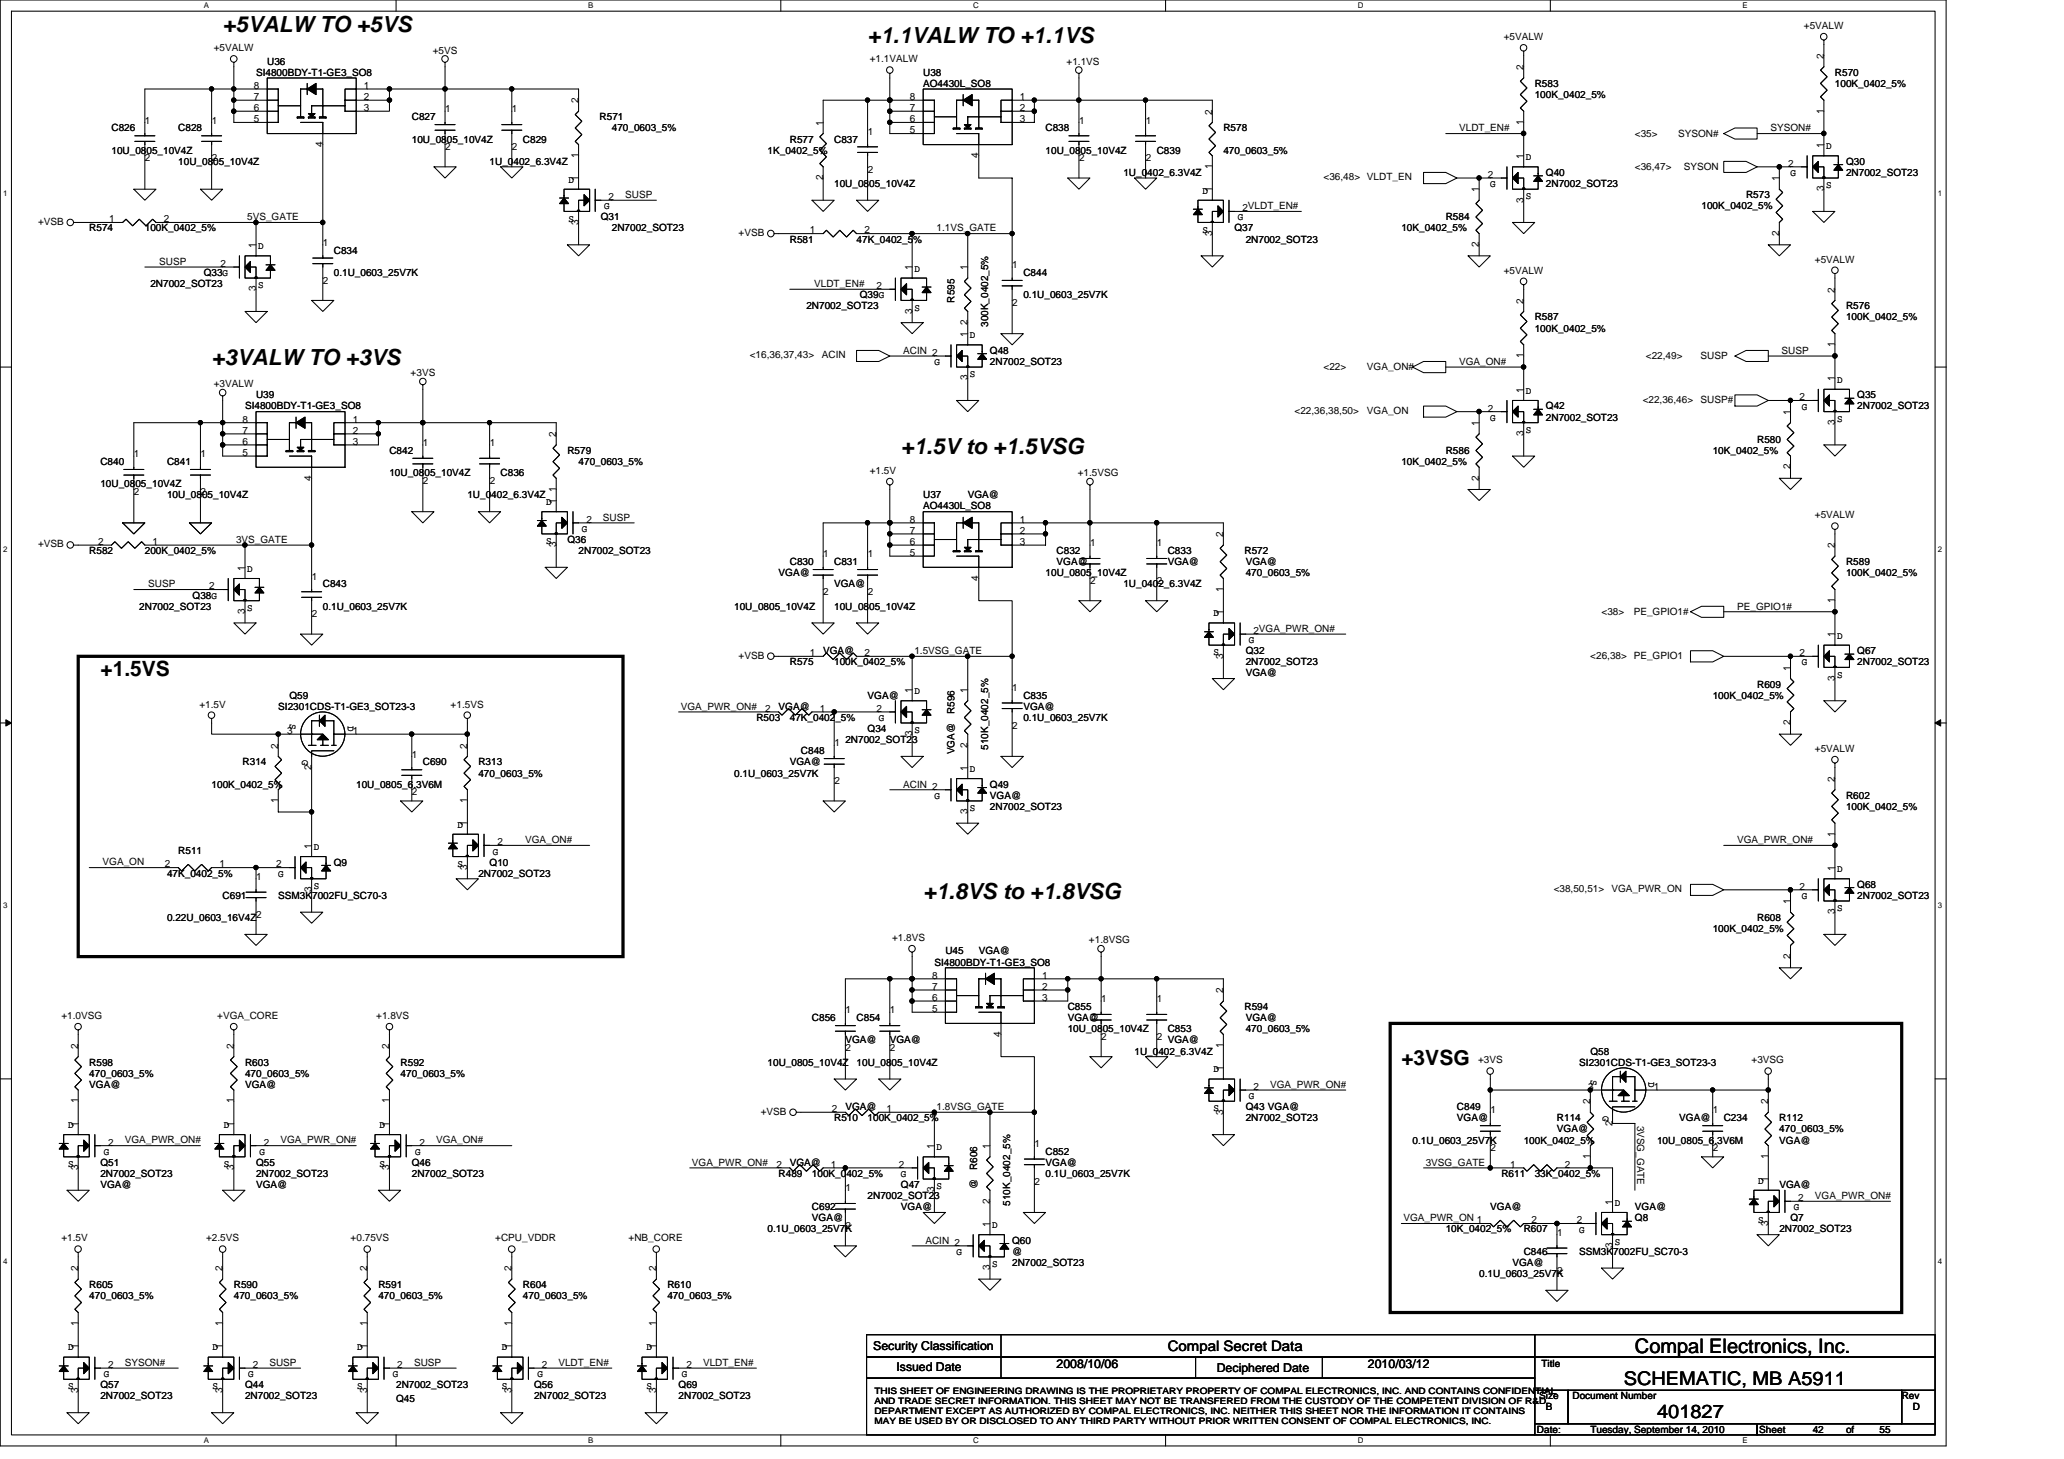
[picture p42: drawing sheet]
<svg xmlns="http://www.w3.org/2000/svg" width="297mm" height="210mm" viewBox="0 0 297 210" stroke-linecap="round" stroke-linejoin="round" font-family="sans-serif">
<defs><g id="words">
<g font-size="3.2">
<text x="32" y="4.6">+5VALW TO +5VS</text>
<text x="124.9" y="6.2">+1.1VALW TO +1.1VS</text>
<text x="30.5" y="52.6">+3VALW TO +3VS</text>
<text x="129.7" y="65.4">+1.5V to +1.5VSG</text>
<text x="132.9" y="129.4">+1.8VS to +1.8VSG</text>
</g>
<g font-size="3">
<text x="14.5" y="97.2">+1.5VS</text>
<text x="201.7" y="153.2">+3VSG</text>
</g>
<text font-size="2.9" x="235.3" y="194.6">Compal Electronics, Inc.</text>
<g font-size="2.7">
<text x="233.7" y="199.3">SCHEMATIC, MB A5911</text>
<text x="238.5" y="204.1">401827</text>
</g>
<text font-size="2.1" x="168.1" y="194.4">Compal Secret Data</text>
<g font-size="1.8">
<text x="125.7" y="194.2">Security Classification</text>
<text x="129" y="197.3">Issued Date</text>
<text x="152.1" y="196.8">2008/10/06</text>
<text x="175.1" y="197.4">Deciphered Date</text>
<text x="196.9" y="196.8">2010/03/12</text>
</g>
<g font-size="1.4">
<text x="216.4" y="5.8">+5VALW</text>
<text x="259.6" y="4.2">+5VALW</text>
<text x="30.8" y="7.4">+5VALW</text>
<text x="36.8" y="10.9">SI4800BDY-T1-GE3_SO8</text>
<text x="38.5" y="9.3">U36</text>
<text x="62.3" y="7.7">+5VS</text>
<text x="125.2" y="9">+1.1VALW</text>
<text x="132.9" y="10.9">U38</text>
<text x="153.5" y="9.3">+1.1VS</text>
<text x="219.3" y="10.1" transform="rotate(-90 219.3 10.1)">2</text>
<text x="262.5" y="8.5" transform="rotate(-90 262.5 8.5)">2</text>
<text x="264.1" y="10.9">R570</text>
<text x="20.9" y="17.8">1</text>
<text x="30.5" y="17.8">1</text>
<text x="36.5" y="16">6</text>
<text x="36.5" y="17.6">5</text>
<text x="36.5" y="14.4">7</text>
<text x="36.5" y="12.8">8</text>
<text x="52.4" y="16">3</text>
<text x="52.4" y="14.4">2</text>
<text x="52.4" y="12.8">1</text>
<text x="59.3" y="17.3">C827</text>
<text x="64.1" y="16.2">1</text>
<text x="73.7" y="16.2">1</text>
<text x="83.2" y="14.9" transform="rotate(-90 83.2 14.9)">2</text>
<text x="86.3" y="17.3">R571</text>
<text x="130.9" y="17.6">6</text>
<text x="130.9" y="16">7</text>
<text x="130.9" y="14.4">8</text>
<text x="132.9" y="12.5">AO4430L_SO8</text>
<text x="146.8" y="16">2</text>
<text x="146.8" y="14.4">1</text>
<text x="146.8" y="17.6">3</text>
<text x="155.3" y="17.8">1</text>
<text x="164.9" y="17.8">1</text>
<text x="174.5" y="16.5" transform="rotate(-90 174.5 16.5)">2</text>
<text x="219.3" y="17.9" transform="rotate(-90 219.3 17.9)">1</text>
<text x="220.9" y="12.5">R583</text>
<text x="220.9" y="14.1">100K_0402_5%</text>
<text x="262.5" y="16.3" transform="rotate(-90 262.5 16.3)">1</text>
<text x="264.1" y="12.5">100K_0402_5%</text>
<text x="16" y="18.9">C826</text>
<text x="16" y="22.1">10U_0805_10V4Z</text>
<text x="20.9" y="23.2">2</text>
<text x="25.7" y="18.9">C828</text>
<text x="25.7" y="23.7">10U_0805_10V4Z</text>
<text x="30.5" y="23.2">2</text>
<text x="46.4" y="21.1" transform="rotate(-90 46.4 21.1)">4</text>
<text x="59.3" y="20.5">10U_0805_10V4Z</text>
<text x="64.1" y="21.6">2</text>
<text x="70.5" y="23.7">1U_0402_6.3V4Z</text>
<text x="73.7" y="21.6">2</text>
<text x="75.3" y="20.5">C829</text>
<text x="83.2" y="22.7" transform="rotate(-90 83.2 22.7)">1</text>
<text x="88" y="18.9">470_0603_5%</text>
<text x="110.5" y="22.1">1K_0402_5%</text>
<text x="113.7" y="20.5">R577</text>
<text x="118.4" y="18.1" transform="rotate(-90 118.4 18.1)">1</text>
<text x="120.1" y="20.5">C837</text>
<text x="124.9" y="19.4">1</text>
<text x="130.9" y="19.2">5</text>
<text x="140.8" y="22.7" transform="rotate(-90 140.8 22.7)">4</text>
<text x="150.5" y="18.9">C838</text>
<text x="150.5" y="22.1">10U_0805_10V4Z</text>
<text x="155.3" y="23.2">2</text>
<text x="164.9" y="23.2">2</text>
<text x="166.5" y="22.1">C839</text>
<text x="176.1" y="18.9">R578</text>
<text x="176.1" y="22.1">470_0603_5%</text>
<text x="210" y="18.9">VLDT_EN#</text>
<text x="219.3" y="22.9" transform="rotate(-90 219.3 22.9)">1</text>
<text x="219.6" y="23.1">D</text>
<text x="235.3" y="19.7">&lt;35&gt;</text>
<text x="241.5" y="19.7">SYSON#</text>
<text x="254.8" y="18.9">SYSON#</text>
<text x="257.4" y="24">2</text>
<text x="262.5" y="21.3" transform="rotate(-90 262.5 21.3)">1</text>
<text x="262.8" y="21.5">D</text>
<text x="265.7" y="23.7">Q30</text>
<text x="81.8" y="26.3">D</text>
<text x="83.2" y="26.1" transform="rotate(-90 83.2 26.1)">1</text>
<text x="87.6" y="28.8">2</text>
<text x="90" y="28.5">SUSP</text>
<text x="118.4" y="25.9" transform="rotate(-90 118.4 25.9)">2</text>
<text x="120.1" y="26.9">10U_0805_10V4Z</text>
<text x="124.9" y="24.8">2</text>
<text x="161.7" y="25.3">1U_0402_6.3V4Z</text>
<text x="173" y="27.9">D</text>
<text x="174.5" y="27.7" transform="rotate(-90 174.5 27.7)">1</text>
<text x="174.5" y="24.3" transform="rotate(-90 174.5 24.3)">1</text>
<text x="190.5" y="26">&lt;36,48&gt; VLDT_EN</text>
<text x="212.8" y="27.7" transform="rotate(-90 212.8 27.7)">1</text>
<text x="214.1" y="25.6">2</text>
<text x="214.5" y="26.9">G</text>
<text x="219.3" y="29.1" transform="rotate(-90 219.3 29.1)">3</text>
<text x="219.6" y="28.7">S</text>
<text x="222.5" y="25.3">Q40</text>
<text x="222.5" y="26.9">2N7002_SOT23</text>
<text x="235.3" y="24.5">&lt;36,47&gt;</text>
<text x="242.3" y="24.5">SYSON</text>
<text x="251.3" y="28.5">R573</text>
<text x="256" y="26.1" transform="rotate(-90 256 26.1)">1</text>
<text x="257.7" y="25.3">G</text>
<text x="262.5" y="27.5" transform="rotate(-90 262.5 27.5)">3</text>
<text x="262.8" y="27.1">S</text>
<text x="265.7" y="25.3">2N7002_SOT23</text>
<text x="5.5" y="32.3">+VSB</text>
<text x="12.8" y="33.3">R574</text>
<text x="15.7" y="32">1</text>
<text x="20.8" y="33.3">100K_0402_5%</text>
<text x="23.6" y="32">2</text>
<text x="35.6" y="31.7">5VS_GATE</text>
<text x="36.8" y="35.7" transform="rotate(-90 36.8 35.7)">1</text>
<text x="37.2" y="35.9">D</text>
<text x="46.5" y="35.4">1</text>
<text x="81.8" y="31.9">S</text>
<text x="83.2" y="32.3" transform="rotate(-90 83.2 32.3)">3</text>
<text x="86.5" y="31.7">Q31</text>
<text x="86.9" y="30.1">G</text>
<text x="88.1" y="33.3">2N7002_SOT23</text>
<text x="106.3" y="34">+VSB</text>
<text x="113.7" y="34.9">R581</text>
<text x="116.5" y="33.6">1</text>
<text x="123.3" y="34.9">47K_0402_5%</text>
<text x="124.4" y="33.6">2</text>
<text x="134.8" y="33.3">1.1VS_GATE</text>
<text x="173" y="33.5">S</text>
<text x="174.5" y="33.9" transform="rotate(-90 174.5 33.9)">3</text>
<text x="177.7" y="33.3">Q37</text>
<text x="178.2" y="31.7">G</text>
<text x="178.8" y="30.4">2VLDT_EN#</text>
<text x="179.3" y="34.9">2N7002_SOT23</text>
<text x="201.7" y="33.3">10K_0402_5%</text>
<text x="208.1" y="31.7">R584</text>
<text x="212.8" y="35.5" transform="rotate(-90 212.8 35.5)">2</text>
<text x="244.9" y="30.1">100K_0402_5%</text>
<text x="256" y="33.9" transform="rotate(-90 256 33.9)">2</text>
<text x="21.7" y="41.3">2N7002_SOT23</text>
<text x="22.9" y="38.1">SUSP</text>
<text x="29.3" y="39.7">Q33G</text>
<text x="31.7" y="38.4">2</text>
<text x="36.8" y="41.9" transform="rotate(-90 36.8 41.9)">3</text>
<text x="37.2" y="41.5">S</text>
<text x="46.5" y="40.8">2</text>
<text x="48" y="36.5">C834</text>
<text x="48" y="39.7">0.1U_0603_25V7K</text>
<text x="117.2" y="41.3">VLDT_EN#</text>
<text x="126.1" y="41.6">2</text>
<text x="131.3" y="38.9" transform="rotate(-90 131.3 38.9)">1</text>
<text x="131.6" y="39.1">D</text>
<text x="139.3" y="38.9" transform="rotate(-90 139.3 38.9)">1</text>
<text x="145.7" y="38.6">1</text>
<text x="147.3" y="39.7">C844</text>
<text x="216.4" y="39.4">+5VALW</text>
<text x="261.2" y="37.8">+5VALW</text>
<text x="116.1" y="44.5">2N7002_SOT23</text>
<text x="123.7" y="42.9">Q39G</text>
<text x="131.3" y="45.1" transform="rotate(-90 131.3 45.1)">3</text>
<text x="131.6" y="44.7">S</text>
<text x="137.4" y="43.5" transform="rotate(-90 137.4 43.5)">R595</text>
<text x="139.3" y="46.7" transform="rotate(-90 139.3 46.7)">2</text>
<text x="142.2" y="47.1" transform="rotate(-90 142.2 47.1)">300K_0402_5%</text>
<text x="145.7" y="44">2</text>
<text x="147.3" y="42.9">0.1U_0603_25V7K</text>
<text x="219.3" y="43.7" transform="rotate(-90 219.3 43.7)">2</text>
<text x="220.9" y="46.1">R587</text>
<text x="220.9" y="47.7">100K_0402_5%</text>
<text x="264.1" y="42.1" transform="rotate(-90 264.1 42.1)">2</text>
<text x="265.7" y="44.5">R576</text>
<text x="265.7" y="46.1">100K_0402_5%</text>
<text x="107.9" y="51.5">&lt;16,36,37,43&gt;</text>
<text x="118.3" y="51.5">ACIN</text>
<text x="130" y="50.9">ACIN 2</text>
<text x="134.5" y="52.5">G</text>
<text x="139.3" y="48.5" transform="rotate(-90 139.3 48.5)">1</text>
<text x="139.6" y="48.7">D</text>
<text x="142.5" y="50.9">Q48</text>
<text x="142.5" y="52.5">2N7002_SOT23</text>
<text x="190.5" y="53.3">&lt;22&gt;</text>
<text x="196.7" y="53.3">VGA_ON#</text>
<text x="210" y="52.5">VGA_ON#</text>
<text x="219.3" y="51.5" transform="rotate(-90 219.3 51.5)">1</text>
<text x="236.9" y="51.7">&lt;22,49&gt;</text>
<text x="244.7" y="51.7">SUSP</text>
<text x="256.4" y="50.9">SUSP</text>
<text x="264.1" y="49.9" transform="rotate(-90 264.1 49.9)">1</text>
<text x="30.8" y="55.7">+3VALW</text>
<text x="35.3" y="58.9">SI4800BDY-T1-GE3_SO8</text>
<text x="36.8" y="57.3">U39</text>
<text x="59.1" y="54.1">+3VS</text>
<text x="139.3" y="54.7" transform="rotate(-90 139.3 54.7)">3</text>
<text x="139.6" y="54.3">S</text>
<text x="186.3" y="59.5">&lt;22,36,38,50&gt;</text>
<text x="196.7" y="59.5">VGA_ON</text>
<text x="214.1" y="59.2">2</text>
<text x="219.3" y="56.5" transform="rotate(-90 219.3 56.5)">1</text>
<text x="219.6" y="56.7">D</text>
<text x="222.5" y="58.9">Q42</text>
<text x="236.4" y="58">&lt;22,36,46&gt;</text>
<text x="244.7" y="58">SUSP#</text>
<text x="257.7" y="59.7" transform="rotate(-90 257.7 59.7)">1</text>
<text x="258.9" y="57.6">2</text>
<text x="259.3" y="58.9">G</text>
<text x="264.1" y="54.9" transform="rotate(-90 264.1 54.9)">1</text>
<text x="264.4" y="55.1">D</text>
<text x="267.3" y="57.3">Q35</text>
<text x="267.3" y="58.9">2N7002_SOT23</text>
<text x="19.3" y="65.8">1</text>
<text x="28.9" y="65.8">1</text>
<text x="34.9" y="64">6</text>
<text x="34.9" y="65.6">5</text>
<text x="34.9" y="62.4">7</text>
<text x="34.9" y="60.8">8</text>
<text x="50.8" y="64">3</text>
<text x="50.8" y="62.4">2</text>
<text x="50.8" y="60.8">1</text>
<text x="56" y="65.3">C842</text>
<text x="60.9" y="64.2">1</text>
<text x="70.5" y="64.2">1</text>
<text x="80" y="62.9" transform="rotate(-90 80 62.9)">2</text>
<text x="81.7" y="65.3">R579</text>
<text x="208.1" y="65.3">R586</text>
<text x="212.8" y="61.3" transform="rotate(-90 212.8 61.3)">1</text>
<text x="214.5" y="60.5">G</text>
<text x="219.3" y="62.7" transform="rotate(-90 219.3 62.7)">3</text>
<text x="219.6" y="62.3">S</text>
<text x="222.5" y="60.5">2N7002_SOT23</text>
<text x="246.5" y="65.3">10K_0402_5%</text>
<text x="252.9" y="63.7">R580</text>
<text x="264.1" y="61.2" transform="rotate(-90 264.1 61.2)">3</text>
<text x="264.4" y="60.7">S</text>
<text x="14.5" y="66.9">C840</text>
<text x="14.5" y="70.1">10U_0805_10V4Z</text>
<text x="19.3" y="71.2">2</text>
<text x="24" y="66.9">C841</text>
<text x="24" y="71.7">10U_0805_10V4Z</text>
<text x="28.9" y="71.2">2</text>
<text x="44.8" y="69.2" transform="rotate(-90 44.8 69.2)">4</text>
<text x="56" y="68.5">10U_0805_10V4Z</text>
<text x="60.9" y="69.6">2</text>
<text x="67.3" y="71.7">1U_0402_6.3V4Z</text>
<text x="70.5" y="69.6">2</text>
<text x="72" y="68.5">C836</text>
<text x="80" y="70.7" transform="rotate(-90 80 70.7)">1</text>
<text x="83.3" y="66.9">470_0603_5%</text>
<text x="125.2" y="68.2">+1.5V</text>
<text x="132.9" y="71.7">U37</text>
<text x="139.3" y="71.7">VGA@</text>
<text x="155.1" y="68.5">+1.5VSG</text>
<text x="201.7" y="66.9">10K_0402_5%</text>
<text x="212.8" y="69.2" transform="rotate(-90 212.8 69.2)">2</text>
<text x="257.7" y="67.5" transform="rotate(-90 257.7 67.5)">2</text>
<text x="78.6" y="72.7">D</text>
<text x="80" y="72.5" transform="rotate(-90 80 72.5)">1</text>
<text x="83.7" y="76.5">G</text>
<text x="84.4" y="75.2">2</text>
<text x="86.8" y="74.9">SUSP</text>
<text x="130.9" y="76.8">7</text>
<text x="130.9" y="75.2">8</text>
<text x="132.9" y="73.3">AO4430L_SO8</text>
<text x="146.8" y="76.8">2</text>
<text x="146.8" y="75.2">1</text>
<text x="176" y="77.3" transform="rotate(-90 176 77.3)">2</text>
<text x="261.2" y="74.6">+5VALW</text>
<text x="5.5" y="78.7">+VSB</text>
<text x="12.8" y="79.7">R582</text>
<text x="14.1" y="78.4">2</text>
<text x="20.8" y="79.7">200K_0402_5%</text>
<text x="22" y="78.4">1</text>
<text x="34" y="78.1">3VS_GATE</text>
<text x="35.2" y="82.1" transform="rotate(-90 35.2 82.1)">1</text>
<text x="35.6" y="82.3">D</text>
<text x="44.9" y="83.4">1</text>
<text x="78.6" y="78.3">S</text>
<text x="80" y="78.7" transform="rotate(-90 80 78.7)">3</text>
<text x="81.7" y="78.1">Q36</text>
<text x="83.3" y="79.7">2N7002_SOT23</text>
<text x="112.1" y="82.9">VGA@</text>
<text x="113.7" y="81.3">C830</text>
<text x="118.5" y="80.2">1</text>
<text x="120.1" y="81.3">C831</text>
<text x="124.9" y="80.2">1</text>
<text x="130.9" y="78.4">6</text>
<text x="130.9" y="80">5</text>
<text x="140.8" y="83.5" transform="rotate(-90 140.8 83.5)">4</text>
<text x="146.8" y="78.4">3</text>
<text x="150.5" y="82.9">10U_0805_10V4Z</text>
<text x="152.1" y="79.7">C832</text>
<text x="152.1" y="81.3">VGA@</text>
<text x="156.9" y="78.6">1</text>
<text x="166.5" y="78.6">1</text>
<text x="168.1" y="79.7">C833</text>
<text x="168.1" y="81.3">VGA@</text>
<text x="179.1" y="79.7">R572</text>
<text x="179.3" y="82.9">470_0603_5%</text>
<text x="179.3" y="81.3">VGA@</text>
<text x="264.1" y="78.9" transform="rotate(-90 264.1 78.9)">2</text>
<text x="265.7" y="81.3">R589</text>
<text x="265.7" y="82.9">100K_0402_5%</text>
<text x="20" y="87.7">2N7002_SOT23</text>
<text x="21.3" y="84.5">SUSP</text>
<text x="27.7" y="86.1">Q38G</text>
<text x="30.1" y="84.8">2</text>
<text x="35.2" y="88.3" transform="rotate(-90 35.2 88.3)">3</text>
<text x="35.6" y="87.9">S</text>
<text x="44.9" y="88.8">2</text>
<text x="46.5" y="84.5">C843</text>
<text x="46.5" y="87.7">0.1U_0603_25V7K</text>
<text x="105.7" y="87.7">10U_0805_10V4Z</text>
<text x="118.5" y="85.6">2</text>
<text x="120.1" y="87.7">10U_0805_10V4Z</text>
<text x="120.1" y="84.5">VGA@</text>
<text x="124.9" y="85.6">2</text>
<text x="156.9" y="84">2</text>
<text x="161.7" y="84.5">1U_0402_6.3V4Z</text>
<text x="166.5" y="84">2</text>
<text x="174.6" y="88.7">D</text>
<text x="176" y="88.5" transform="rotate(-90 176 88.5)">1</text>
<text x="176" y="85.2" transform="rotate(-90 176 85.2)">1</text>
<text x="230.5" y="88.5">&lt;38&gt;</text>
<text x="235.1" y="88.5">PE_GPIO1#</text>
<text x="250" y="87.7">PE_GPIO1#</text>
<text x="264.1" y="86.7" transform="rotate(-90 264.1 86.7)">1</text>
<text x="106.3" y="94.7">+VSB</text>
<text x="113.7" y="95.7">R575</text>
<text x="116.5" y="94.4">1</text>
<text x="118.5" y="94.1">VGA@</text>
<text x="120.1" y="95.7">100K_0402_5%</text>
<text x="124.4" y="94.4">2</text>
<text x="131.6" y="94.1">1.5VSG_GATE</text>
<text x="174.6" y="94.3">S</text>
<text x="176" y="94.7" transform="rotate(-90 176 94.7)">3</text>
<text x="179.3" y="94.1">Q32</text>
<text x="179.3" y="95.7">2N7002_SOT23</text>
<text x="179.7" y="92.5">G</text>
<text x="180.4" y="91.2">2VGA_PWR_ON#</text>
<text x="228.9" y="94.7">&lt;26,38&gt; PE_GPIO1</text>
<text x="258.9" y="94.4">2</text>
<text x="259.3" y="95.7">G</text>
<text x="264.1" y="91.7" transform="rotate(-90 264.1 91.7)">1</text>
<text x="264.4" y="91.9">D</text>
<text x="267.3" y="94.1">Q67</text>
<text x="267.3" y="95.7">2N7002_SOT23</text>
<text x="28.7" y="101.8">+1.5V</text>
<text x="41.7" y="100.5">Q59</text>
<text x="64.9" y="101.8">+1.5VS</text>
<text x="124.9" y="100.5">VGA@</text>
<text x="131.3" y="99.7" transform="rotate(-90 131.3 99.7)">1</text>
<text x="131.6" y="99.9">D</text>
<text x="139.3" y="99.7" transform="rotate(-90 139.3 99.7)">1</text>
<text x="145.7" y="99.4">1</text>
<text x="147.3" y="100.5">C835</text>
<text x="179.3" y="97.3">VGA@</text>
<text x="246.5" y="100.5">100K_0402_5%</text>
<text x="252.9" y="98.9">R609</text>
<text x="257.7" y="96.5" transform="rotate(-90 257.7 96.5)">1</text>
<text x="264.1" y="97.9" transform="rotate(-90 264.1 97.9)">3</text>
<text x="264.4" y="97.5">S</text>
<text x="40" y="107.7" transform="rotate(-90 40 107.7)">2</text>
<text x="40" y="102.1">SI2301CDS-T1-GE3_SOT23-3</text>
<text x="41.3" y="105.6">3</text>
<text x="41.7" y="104.2" transform="rotate(90 41.7 104.2)">S</text>
<text x="50" y="104.5" transform="rotate(90 50 104.5)">D</text>
<text x="50.8" y="105.6">1</text>
<text x="67.2" y="107.7" transform="rotate(-90 67.2 107.7)">2</text>
<text x="98" y="102.1">VGA_PWR_ON#</text>
<text x="108.9" y="103.7">R503</text>
<text x="110.1" y="102.4">2</text>
<text x="112.1" y="102.1">VGA@</text>
<text x="113.7" y="103.7">47K_0402_5%</text>
<text x="118" y="102.4">1</text>
<text x="120.1" y="107.4">1</text>
<text x="121.7" y="106.9">2N7002_SOT23</text>
<text x="124.9" y="105.3">Q34</text>
<text x="126.1" y="102.4">2</text>
<text x="126.5" y="103.7">G</text>
<text x="131.3" y="105.9" transform="rotate(-90 131.3 105.9)">3</text>
<text x="131.6" y="105.5">S</text>
<text x="137.4" y="102.7" transform="rotate(-90 137.4 102.7)">R596</text>
<text x="139.3" y="107.5" transform="rotate(-90 139.3 107.5)">2</text>
<text x="142.2" y="107.9" transform="rotate(-90 142.2 107.9)">510K_0402_5%</text>
<text x="145.7" y="104.8">2</text>
<text x="147.3" y="103.7">0.1U_0603_25V7K</text>
<text x="147.3" y="102.1">VGA@</text>
<text x="257.7" y="104.4" transform="rotate(-90 257.7 104.4)">2</text>
<text x="30.5" y="113.3">100K_0402_5%</text>
<text x="34.9" y="110.1">R314</text>
<text x="43.5" y="109.3" transform="rotate(90 43.5 109.3)">G</text>
<text x="44.8" y="110.7" transform="rotate(-90 44.8 110.7)">2</text>
<text x="51.3" y="113.3">10U_0805_6.3V6M</text>
<text x="59.3" y="109">1</text>
<text x="60.9" y="110.1">C690</text>
<text x="68.9" y="110.1">R313</text>
<text x="68.9" y="111.7">470_0603_5%</text>
<text x="105.7" y="111.7">0.1U_0603_25V7K</text>
<text x="113.7" y="110.1">VGA@</text>
<text x="115.3" y="108.5">C848</text>
<text x="120.1" y="112.8">2</text>
<text x="130" y="113.3">ACIN 2</text>
<text x="137.4" y="108.5" transform="rotate(-90 137.4 108.5)">VGA@</text>
<text x="139.3" y="110.9" transform="rotate(-90 139.3 110.9)">1</text>
<text x="139.6" y="111.1">D</text>
<text x="142.5" y="113.3">Q49</text>
<text x="261.2" y="108.2">+5VALW</text>
<text x="264.1" y="112.5" transform="rotate(-90 264.1 112.5)">2</text>
<text x="40" y="115.5" transform="rotate(-90 40 115.5)">1</text>
<text x="59.3" y="114.4">2</text>
<text x="65.8" y="119.1">D</text>
<text x="67.2" y="118.9" transform="rotate(-90 67.2 118.9)">1</text>
<text x="67.2" y="115.5" transform="rotate(-90 67.2 115.5)">1</text>
<text x="134.5" y="114.9">G</text>
<text x="139.3" y="117.2" transform="rotate(-90 139.3 117.2)">3</text>
<text x="139.6" y="116.7">S</text>
<text x="142.5" y="116.5">2N7002_SOT23</text>
<text x="142.5" y="114.9">VGA@</text>
<text x="265.7" y="114.9">R602</text>
<text x="265.7" y="116.5">100K_0402_5%</text>
<text x="14.8" y="124.5">VGA_ON</text>
<text x="23.7" y="124.8">2</text>
<text x="25.7" y="122.9">R511</text>
<text x="31.6" y="124.8">1</text>
<text x="39.7" y="124.8">2</text>
<text x="44.8" y="122.1" transform="rotate(-90 44.8 122.1)">1</text>
<text x="45.2" y="122.3">D</text>
<text x="48" y="124.5">Q9</text>
<text x="65.8" y="124.7">S</text>
<text x="67.2" y="125.2" transform="rotate(-90 67.2 125.2)">3</text>
<text x="70.5" y="124.5">Q10</text>
<text x="70.9" y="122.9">G</text>
<text x="71.6" y="121.6">2</text>
<text x="75.6" y="121.3">VGA_ON#</text>
<text x="250" y="121.3">VGA_PWR_ON#</text>
<text x="264.1" y="125.3" transform="rotate(-90 264.1 125.3)">1</text>
<text x="264.1" y="120.4" transform="rotate(-90 264.1 120.4)">1</text>
<text x="264.4" y="125.5">D</text>
<text x="24" y="126.1">47K_0402_5%</text>
<text x="32" y="129.3">C691</text>
<text x="36.9" y="126.6">1</text>
<text x="40" y="129.3">SSM3K7002FU_SC70-3</text>
<text x="40" y="126.1">G</text>
<text x="44.8" y="128.4" transform="rotate(-90 44.8 128.4)">3</text>
<text x="45.2" y="127.9">S</text>
<text x="68.9" y="126.1">2N7002_SOT23</text>
<text x="223.6" y="128.4">&lt;38,50,51&gt;</text>
<text x="231.9" y="128.4">VGA_PWR_ON</text>
<text x="257.7" y="130.1" transform="rotate(-90 257.7 130.1)">1</text>
<text x="258.9" y="128">2</text>
<text x="259.3" y="129.3">G</text>
<text x="264.1" y="131.6" transform="rotate(-90 264.1 131.6)">3</text>
<text x="264.4" y="131.1">S</text>
<text x="267.3" y="127.7">Q68</text>
<text x="267.3" y="129.3">2N7002_SOT23</text>
<text x="24" y="132.5">0.22U_0603_16V4Z</text>
<text x="36.9" y="132">2</text>
<text x="128.4" y="135.4">+1.8VS</text>
<text x="136.1" y="137.3">U45</text>
<text x="140.9" y="137.3">VGA@</text>
<text x="156.7" y="135.7">+1.8VSG</text>
<text x="246.5" y="134.1">100K_0402_5%</text>
<text x="252.9" y="132.5">R608</text>
<text x="257.7" y="137.9" transform="rotate(-90 257.7 137.9)">2</text>
<text x="134.1" y="144">6</text>
<text x="134.1" y="142.4">7</text>
<text x="134.1" y="140.8">8</text>
<text x="134.5" y="138.9">SI4800BDY-T1-GE3_SO8</text>
<text x="150" y="144">3</text>
<text x="150" y="142.4">2</text>
<text x="150" y="140.8">1</text>
<text x="176" y="142.9" transform="rotate(-90 176 142.9)">2</text>
<text x="8.8" y="146.6">+1.0VSG</text>
<text x="31.3" y="146.6">+VGA_CORE</text>
<text x="54.1" y="146.6">+1.8VS</text>
<text x="116.9" y="146.9">C856</text>
<text x="121.7" y="145.8">1</text>
<text x="123.3" y="146.9">C854</text>
<text x="128.1" y="145.8">1</text>
<text x="134.1" y="145.6">5</text>
<text x="144" y="149.2" transform="rotate(-90 144 149.2)">4</text>
<text x="153.7" y="145.3">C855</text>
<text x="153.7" y="148.5">10U_0805_10V4Z</text>
<text x="153.7" y="146.9">VGA@</text>
<text x="158.5" y="144.2">1</text>
<text x="158.5" y="149.6">2</text>
<text x="166.5" y="144.2">1</text>
<text x="166.5" y="149.6">2</text>
<text x="168.1" y="148.5">C853</text>
<text x="179.1" y="145.3">R594</text>
<text x="179.3" y="148.5">470_0603_5%</text>
<text x="179.3" y="146.9">VGA@</text>
<text x="11.2" y="150.9" transform="rotate(-90 11.2 150.9)">2</text>
<text x="12.8" y="153.3">R598</text>
<text x="12.8" y="154.9">470_0603_5%</text>
<text x="33.6" y="150.9" transform="rotate(-90 33.6 150.9)">2</text>
<text x="35.3" y="153.3">R603</text>
<text x="35.3" y="154.9">470_0603_5%</text>
<text x="56" y="150.9" transform="rotate(-90 56 150.9)">2</text>
<text x="57.7" y="153.3">R592</text>
<text x="57.7" y="154.9">470_0603_5%</text>
<text x="110.5" y="153.3">10U_0805_10V4Z</text>
<text x="121.7" y="150.1">VGA@</text>
<text x="121.7" y="151.2">2</text>
<text x="123.3" y="153.3">10U_0805_10V4Z</text>
<text x="128.1" y="150.1">VGA@</text>
<text x="128.1" y="151.2">2</text>
<text x="163.3" y="151.7">1U_0402_6.3V4Z</text>
<text x="168.1" y="150.1">VGA@</text>
<text x="174.6" y="154.3">D</text>
<text x="176" y="154.1" transform="rotate(-90 176 154.1)">1</text>
<text x="176" y="150.7" transform="rotate(-90 176 150.7)">1</text>
<text x="212.7" y="153">+3VS</text>
<text x="227.3" y="153.3">SI2301CDS-T1-GE3_SOT23-3</text>
<text x="228.9" y="151.7">Q58</text>
<text x="228.9" y="155.4" transform="rotate(90 228.9 155.4)">S</text>
<text x="237.3" y="155.7" transform="rotate(90 237.3 155.7)">D</text>
<text x="252.1" y="153">+3VSG</text>
<text x="11.2" y="158.7" transform="rotate(-90 11.2 158.7)">1</text>
<text x="12.8" y="156.5">VGA@</text>
<text x="33.6" y="158.7" transform="rotate(-90 33.6 158.7)">1</text>
<text x="35.3" y="156.5">VGA@</text>
<text x="56" y="158.7" transform="rotate(-90 56 158.7)">1</text>
<text x="109.5" y="160.4">+VSB</text>
<text x="119.7" y="160">2</text>
<text x="120.1" y="161.3">R510</text>
<text x="121.7" y="159.7">VGA@</text>
<text x="124.9" y="161.3">100K_0402_5%</text>
<text x="127.6" y="160">1</text>
<text x="134.8" y="159.7">1.8VSG_GATE</text>
<text x="174.6" y="159.9">S</text>
<text x="176" y="160.4" transform="rotate(-90 176 160.4)">3</text>
<text x="179.3" y="159.7">Q43 VGA@</text>
<text x="179.3" y="161.3">2N7002_SOT23</text>
<text x="179.7" y="158.1">G</text>
<text x="180.4" y="156.8">2</text>
<text x="182.8" y="156.5">VGA_PWR_ON#</text>
<text x="209.7" y="159.7">C849</text>
<text x="209.7" y="161.3">VGA@</text>
<text x="214.5" y="160.2">1</text>
<text x="224.1" y="161.3">R114</text>
<text x="228.6" y="156.8">3</text>
<text x="228.9" y="158.9" transform="rotate(-90 228.9 158.9)">2</text>
<text x="230.7" y="160.5" transform="rotate(90 230.7 160.5)">G</text>
<text x="232" y="161.9" transform="rotate(-90 232 161.9)">2</text>
<text x="235.6" y="161.9" transform="rotate(90 235.6 161.9)">3VSG_GATE</text>
<text x="238" y="156.8">1</text>
<text x="241.7" y="161.3">VGA@</text>
<text x="246.5" y="160.2">1</text>
<text x="248.1" y="161.3">C234</text>
<text x="254.5" y="158.9" transform="rotate(-90 254.5 158.9)">2</text>
<text x="256.1" y="161.3">R112</text>
<text x="9.8" y="162.3">D</text>
<text x="9.8" y="167.9">S</text>
<text x="11.2" y="162.1" transform="rotate(-90 11.2 162.1)">1</text>
<text x="14.5" y="167.7">Q51</text>
<text x="14.9" y="166.1">G</text>
<text x="15.6" y="164.8">2</text>
<text x="18" y="164.5">VGA_PWR_ON#</text>
<text x="32.2" y="162.3">D</text>
<text x="32.2" y="167.9">S</text>
<text x="33.6" y="162.1" transform="rotate(-90 33.6 162.1)">1</text>
<text x="36.8" y="167.7">Q55</text>
<text x="37.3" y="166.1">G</text>
<text x="38" y="164.8">2</text>
<text x="40.4" y="164.5">VGA_PWR_ON#</text>
<text x="54.6" y="162.3">D</text>
<text x="54.6" y="167.9">S</text>
<text x="56" y="162.1" transform="rotate(-90 56 162.1)">1</text>
<text x="59.3" y="167.7">Q46</text>
<text x="59.7" y="166.1">G</text>
<text x="60.4" y="164.8">2</text>
<text x="62.8" y="164.5">VGA_ON#</text>
<text x="99.6" y="167.7">VGA_PWR_ON#</text>
<text x="111.7" y="168">2</text>
<text x="113.7" y="167.7">VGA@</text>
<text x="119.6" y="168">1</text>
<text x="129.3" y="168">2</text>
<text x="134.4" y="165.3" transform="rotate(-90 134.4 165.3)">1</text>
<text x="134.8" y="165.5">D</text>
<text x="142.4" y="165.3" transform="rotate(-90 142.4 165.3)">1</text>
<text x="148.9" y="165">1</text>
<text x="150.5" y="166.1">C852</text>
<text x="150.5" y="167.7">VGA@</text>
<text x="203.3" y="164.5">0.1U_0603_25V7K</text>
<text x="205.2" y="167.7">3VSG_GATE</text>
<text x="214.5" y="165.7">2</text>
<text x="217.4" y="168">1</text>
<text x="219.3" y="164.5">100K_0402_5%</text>
<text x="224.1" y="162.9">VGA@</text>
<text x="225.2" y="168">2</text>
<text x="228.9" y="166.8" transform="rotate(-90 228.9 166.8)">1</text>
<text x="238.5" y="164.5">10U_0805_6.3V6M</text>
<text x="246.5" y="165.7">2</text>
<text x="254.5" y="166.8" transform="rotate(-90 254.5 166.8)">1</text>
<text x="256.1" y="162.9">470_0603_5%</text>
<text x="256.1" y="164.5">VGA@</text>
<text x="11.2" y="168.4" transform="rotate(-90 11.2 168.4)">3</text>
<text x="14.5" y="169.3">2N7002_SOT23</text>
<text x="14.5" y="170.9">VGA@</text>
<text x="33.6" y="168.4" transform="rotate(-90 33.6 168.4)">3</text>
<text x="36.8" y="169.3">2N7002_SOT23</text>
<text x="36.8" y="170.9">VGA@</text>
<text x="56" y="168.4" transform="rotate(-90 56 168.4)">3</text>
<text x="59.3" y="169.3">2N7002_SOT23</text>
<text x="112.1" y="169.3">R489</text>
<text x="116.9" y="169.3">100K_0402_5%</text>
<text x="121.7" y="171.4">1</text>
<text x="124.9" y="172.5">2N7002_SOT23</text>
<text x="129.7" y="169.3">G</text>
<text x="129.7" y="170.9">Q47</text>
<text x="134.4" y="171.6" transform="rotate(-90 134.4 171.6)">3</text>
<text x="134.8" y="171.1">S</text>
<text x="140.6" y="171.1" transform="rotate(-90 140.6 171.1)">@</text>
<text x="140.6" y="168.4" transform="rotate(-90 140.6 168.4)">R606</text>
<text x="142.4" y="173.2" transform="rotate(-90 142.4 173.2)">2</text>
<text x="145.4" y="173.5" transform="rotate(-90 145.4 173.5)">510K_0402_5%</text>
<text x="148.9" y="170.4">2</text>
<text x="150.5" y="169.3">0.1U_0603_25V7K</text>
<text x="216.1" y="169.3">R611</text>
<text x="220.9" y="169.3">33K_0402_5%</text>
<text x="232" y="173.3" transform="rotate(-90 232 173.3)">1</text>
<text x="232.4" y="173.5">D</text>
<text x="253" y="170.3">D</text>
<text x="254.5" y="170.1" transform="rotate(-90 254.5 170.1)">1</text>
<text x="256.1" y="170.9">VGA@</text>
<text x="258.8" y="172.8">2</text>
<text x="261.2" y="172.5">VGA_PWR_ON#</text>
<text x="8.8" y="178.6">+1.5V</text>
<text x="29.7" y="178.6">+2.5VS</text>
<text x="50.5" y="178.6">+0.75VS</text>
<text x="71.3" y="178.6">+CPU_VDDR</text>
<text x="90.5" y="178.6">+NB_CORE</text>
<text x="110.5" y="177.3">0.1U_0603_25V7K</text>
<text x="116.9" y="174.1">C692</text>
<text x="116.9" y="175.7">VGA@</text>
<text x="121.7" y="176.8">2</text>
<text x="129.7" y="174.1">VGA@</text>
<text x="133.2" y="178.9">ACIN 2</text>
<text x="142.4" y="176.5" transform="rotate(-90 142.4 176.5)">1</text>
<text x="142.8" y="176.7">D</text>
<text x="145.7" y="178.9">Q60</text>
<text x="202" y="175.7">VGA_PWR_ON 1</text>
<text x="208.1" y="177.3">10K_0402_5%</text>
<text x="214.5" y="174.1">VGA@</text>
<text x="219.3" y="177.3">R607</text>
<text x="220.4" y="176">2</text>
<text x="224.1" y="177.8">1</text>
<text x="226.9" y="176">2</text>
<text x="227.3" y="177.3">G</text>
<text x="232" y="179.6" transform="rotate(-90 232 179.6)">3</text>
<text x="232.4" y="179.1">S</text>
<text x="235.3" y="175.7">Q8</text>
<text x="235.3" y="174.1">VGA@</text>
<text x="253" y="175.9">S</text>
<text x="254.5" y="176.4" transform="rotate(-90 254.5 176.4)">3</text>
<text x="256.1" y="177.3">2N7002_SOT23</text>
<text x="257.7" y="175.7">Q7</text>
<text x="258.2" y="174.1">G</text>
<text x="11.2" y="182.9" transform="rotate(-90 11.2 182.9)">2</text>
<text x="12.8" y="185.3">R605</text>
<text x="32" y="182.9" transform="rotate(-90 32 182.9)">2</text>
<text x="33.7" y="185.3">R590</text>
<text x="52.8" y="182.9" transform="rotate(-90 52.8 182.9)">2</text>
<text x="54.5" y="185.3">R591</text>
<text x="73.6" y="182.9" transform="rotate(-90 73.6 182.9)">2</text>
<text x="75.3" y="185.3">R604</text>
<text x="94.4" y="182.9" transform="rotate(-90 94.4 182.9)">2</text>
<text x="96.1" y="185.3">R610</text>
<text x="137.7" y="180.5">G</text>
<text x="142.4" y="182.8" transform="rotate(-90 142.4 182.8)">3</text>
<text x="142.8" y="182.3">S</text>
<text x="145.7" y="182.1">2N7002_SOT23</text>
<text x="145.7" y="180.5">@</text>
<text x="212.9" y="183.7">0.1U_0603_25V7K</text>
<text x="217.7" y="182.1">VGA@</text>
<text x="219.3" y="180.5">C846</text>
<text x="224.1" y="183.2">2</text>
<text x="227.3" y="180.5">SSM3K7002FU_SC70-3</text>
<text x="11.2" y="190.8" transform="rotate(-90 11.2 190.8)">1</text>
<text x="12.8" y="186.9">470_0603_5%</text>
<text x="32" y="190.8" transform="rotate(-90 32 190.8)">1</text>
<text x="33.7" y="186.9">470_0603_5%</text>
<text x="52.8" y="190.8" transform="rotate(-90 52.8 190.8)">1</text>
<text x="54.5" y="186.9">470_0603_5%</text>
<text x="73.6" y="190.8" transform="rotate(-90 73.6 190.8)">1</text>
<text x="75.3" y="186.9">470_0603_5%</text>
<text x="94.4" y="190.8" transform="rotate(-90 94.4 190.8)">1</text>
<text x="96.1" y="186.9">470_0603_5%</text>
<text x="9.8" y="194.3">D</text>
<text x="11.2" y="194.1" transform="rotate(-90 11.2 194.1)">1</text>
<text x="15.6" y="196.8">2</text>
<text x="18" y="196.5">SYSON#</text>
<text x="30.6" y="194.3">D</text>
<text x="32" y="194.1" transform="rotate(-90 32 194.1)">1</text>
<text x="36.4" y="196.8">2</text>
<text x="38.8" y="196.5">SUSP</text>
<text x="51.4" y="194.3">D</text>
<text x="52.8" y="194.1" transform="rotate(-90 52.8 194.1)">1</text>
<text x="57.2" y="196.8">2</text>
<text x="59.6" y="196.5">SUSP</text>
<text x="72.2" y="194.3">D</text>
<text x="73.6" y="194.1" transform="rotate(-90 73.6 194.1)">1</text>
<text x="78" y="196.8">2</text>
<text x="80.4" y="196.5">VLDT_EN#</text>
<text x="93" y="194.3">D</text>
<text x="94.4" y="194.1" transform="rotate(-90 94.4 194.1)">1</text>
<text x="98.8" y="196.8">2</text>
<text x="101.2" y="196.5">VLDT_EN#</text>
<text x="221.8" y="196.7">Title</text>
<text x="9.8" y="199.9">S</text>
<text x="11.2" y="200.4" transform="rotate(-90 11.2 200.4)">3</text>
<text x="14.5" y="199.7">Q57</text>
<text x="14.5" y="201.3">2N7002_SOT23</text>
<text x="14.9" y="198.1">G</text>
<text x="30.6" y="199.9">S</text>
<text x="32" y="200.4" transform="rotate(-90 32 200.4)">3</text>
<text x="35.3" y="199.7">Q44</text>
<text x="35.3" y="201.3">2N7002_SOT23</text>
<text x="35.7" y="198.1">G</text>
<text x="51.4" y="199.9">S</text>
<text x="52.8" y="200.4" transform="rotate(-90 52.8 200.4)">3</text>
<text x="56.5" y="198.1">G</text>
<text x="57" y="201.7">Q45</text>
<text x="57" y="199.7">2N7002_SOT23</text>
<text x="72.2" y="199.9">S</text>
<text x="73.6" y="200.4" transform="rotate(-90 73.6 200.4)">3</text>
<text x="76.9" y="199.7">Q56</text>
<text x="76.9" y="201.3">2N7002_SOT23</text>
<text x="77.3" y="198.1">G</text>
<text x="93" y="199.9">S</text>
<text x="94.4" y="200.4" transform="rotate(-90 94.4 200.4)">3</text>
<text x="97.7" y="199.7">Q69</text>
<text x="97.7" y="201.3">2N7002_SOT23</text>
<text x="98.1" y="198.1">G</text>
<text x="221.5" y="201.3">Size</text>
<text x="222.5" y="202.9">B</text>
<text x="226.3" y="201.3">Document Number</text>
<text x="273.7" y="201.3">Rev</text>
<text x="275.3" y="202.9">D</text>
<text x="221.2" y="206.1">Date:</text>
<text x="228.9" y="206.1">Tuesday, September 14, 2010</text>
<text x="253.2" y="206.1">Sheet</text>
<text x="260.9" y="206.1">42</text>
<text x="265.7" y="206.1">of</text>
<text x="270.5" y="206.1">55</text>
</g>
<g font-size="1.3">
<text x="125.8" y="200.5">THIS SHEET OF ENGINEERING DRAWING IS THE PROPRIETARY PROPERTY OF COMPAL ELECTRONICS, INC. AND CONTAINS CONFIDENTIAL</text>
<text x="125.8" y="202">AND TRADE SECRET INFORMATION. THIS SHEET MAY NOT BE TRANSFERED FROM THE CUSTODY OF THE COMPETENT DIVISION OF R&amp;D</text>
<text x="125.8" y="203.5">DEPARTMENT EXCEPT AS AUTHORIZED BY COMPAL ELECTRONICS, INC. NEITHER THIS SHEET NOR THE INFORMATION IT CONTAINS</text>
<text x="125.8" y="204.9">MAY BE USED BY OR DISCLOSED TO ANY THIRD PARTY WITHOUT PRIOR WRITTEN CONSENT OF COMPAL ELECTRONICS, INC.</text>
</g>
<g font-size="1.1">
<text x="29.3" y="1.2">A</text>
<text x="84.7" y="1.2">B</text>
<text x="140" y="1.2">C</text>
<text x="195.4" y="1.2">D</text>
<text x="250.8" y="1.2">E</text>
<text x=".4" y="28.2">1</text>
<text x="278.9" y="28.2">1</text>
<text x=".4" y="79.4">2</text>
<text x="278.9" y="79.4">2</text>
<text x=".4" y="130.6">3</text>
<text x="278.9" y="130.6">3</text>
<text x=".4" y="181.8">4</text>
<text x="278.9" y="181.8">4</text>
<text x="29.3" y="207.6">A</text>
<text x="84.7" y="207.6">B</text>
<text x="140" y="207.6">C</text>
<text x="195.4" y="207.6">D</text>
<text x="250.8" y="207.6">E</text>
</g>
</g></defs>
<path d="M0 0h280.1v208h-280.1zM1.6 1.6h276.9v204.8h-276.9z" fill="none" stroke="#000" stroke-width=".15"/>
<g fill="#fff">
<path d="M29.3 .2h.8v1.2h-.8z"/>
<path d="M29.3 206.6h.8v1.3h-.8z"/>
</g>
<path d="M57 0v1.6M57 206.4v1.6" fill="none" stroke="#000" stroke-width=".15"/>
<g fill="#fff">
<path d="M84.7 .2h.7v1.2h-.7z"/>
<path d="M84.7 206.6h.7v1.3h-.7z"/>
</g>
<path d="M112.4 0v1.6M112.4 206.4v1.6" fill="none" stroke="#000" stroke-width=".15"/>
<g fill="#fff">
<path d="M140 .2h.8v1.2h-.8z"/>
<path d="M140 206.6h.8v1.3h-.8z"/>
</g>
<path d="M167.7 0v1.6M167.7 206.4v1.6" fill="none" stroke="#000" stroke-width=".15"/>
<g fill="#fff">
<path d="M195.4 .2h.8v1.2h-.8z"/>
<path d="M195.4 206.6h.8v1.3h-.8z"/>
</g>
<path d="M223.1 0v1.6M223.1 206.4v1.6" fill="none" stroke="#000" stroke-width=".15"/>
<g fill="#fff">
<path d="M250.8 .2h.7v1.2h-.7z"/>
<path d="M250.8 206.6h.7v1.3h-.7z"/>
<path d="M.4 27.2h.7v1.3h-.7z"/>
<path d="M278.9 27.2h.6v1.3h-.6z"/>
<path d="M.4 78.4h.7v1.3h-.7z"/>
<path d="M278.9 78.4h.6v1.3h-.6z"/>
</g>
<path d="M0 52.8h1.6M278.5 52.8h1.6" fill="none" stroke="#000" stroke-width=".15"/>
<g fill="#fff">
<path d="M.4 129.6h.7v1.3h-.7z"/>
<path d="M278.9 129.6h.6v1.3h-.6z"/>
</g>
<path d="M0 104h1.6M278.5 104h1.6" fill="none" stroke="#000" stroke-width=".15"/>
<path d="M.8 103.5l.8 .5-.8 .5zM278.5 104l.8-.5v1z" fill="#000" stroke="#000" stroke-width=".14"/>
<g fill="#fff">
<path d="M.4 180.8h.7v1.3h-.7z"/>
<path d="M278.9 180.8h.6v1.3h-.6z"/>
</g>
<g fill="none" stroke="#000" stroke-width=".15">
<path d="M19.4 19.5h2.9M29 19.5h2.9M30.5 12.8v6.7M33.7 16h6.3M33.7 14.4h6.3M33.7 9v8.6h6.3v-4.8h-19.2v6.7M38.5 11.2h12.8v8h-12.8zM40 15.2h3.3M42.8 16.8h.9v.2h-.9zM43.3 17.6h3.2v19.5M44.2 12.8h-.9v4M44.2 12v1.6"/>
<path d="M44.4 16.8h.9v.2h-.9zM45.5 12.8h1v4M46 16.8h.9v.2h-.9zM49.7 14.4v1.6h6.3v-1.6M49.7 14.4v-1.6h33.6v3.2l-.5 .5 .9 .9-.9 1 .9 1-.9 .9 .5 .5v6.4M49.7 14.4h6.3M49.7 15.2h-4.9v1.1M56 12.8v1.6M62.6 18.7h2.9M62.6 17.9h2.9M64 9v8.9M64 18.7v5.3"/>
<path d="M72.2 18.7h2.9M72.2 17.9h2.9M73.7 12.8v5.1M73.7 18.7v5.3M124.9 14.4v6.7M128.1 16h6.4M128.1 17.6h6.4M128.1 10.6v8.6h6.4v-4.8h-16v4.8l-.5 .5 .9 1-.9 .9 .9 1-.9 .9 .5 .5v4.8M132.9 12.8h12.8v8h-12.8zM134.5 16.8h3.2M137.2 18.4h1v.2h-1zM137.7 19.2h3.2v6.4h4.8v14.7"/>
<path d="M138.6 14.4h-.9v4M138.6 13.6v1.6M138.8 18.4h.9v.2h-.9zM139.9 14.4h1v4M140.4 18.4h.9v.2h-.9zM144.1 16h4.8v1.6h-4.8zM144.1 16v-1.6h30.4v3.2l-.5 .5 .9 1-.9 .9 .9 1-.9 .9 .5 .5v6.4M144.1 16.8h-4.8v1.1M148.9 14.4v1.6M153.8 19.5h2.9M155.3 10.6v8.9M163.4 19.5h2.9"/>
<path d="M164.9 14.4v5.1M208.1 19.2h11.2M219.3 7.4v3.8l-.5 .5 .9 1-.9 .9 .9 1-.9 .9 .5 .5v8M248.1 19.2l1.6-.8h3.2v1.6h-3.2zM252.9 19.2h9.6M262.5 5.8v3.8l-.5 .5 .9 .9-.9 1 .9 1-.9 .9 .5 .5v8M10.6 32h7l.5-.5 1 1 .9-1 1 1 1-1 .5 .5h24M19.3 27.2h3.2l-1.7 1.6zM19.4 20.3h2.9M20.8 20.3v6.9M28.8 27.2h3.2l-1.5 1.6zM29 20.3h2.9"/>
<path d="M30.5 20.3v6.9M34.5 38.4h-13.7M34.5 36.8v3.2M36.8 32v4.8M36.8 36.8h-1.5v3.2h1.5v-1.6h-.8M36.8 36.8h2.1v1.3M38.3 38.1h1.3M38.9 38.9v1.1h-2.1M45 37.9h2.9M45 37.1h2.9M46.5 37.9v5.3M62.5 24h3.2l-1.7 1.6z"/>
<path d="M72 24h3.3l-1.6 1.6zM80.5 28.5h1.3M81.2 29.3v1.1h2.1M81.7 35.2h3.2l-1.6 1.6zM83.3 27.2h1.6v3.2h-1.6v-1.6h.7M83.3 27.2h-2.1v1.3M83.3 30.4h-.2v-.2h.3v.2M83.3 30.4v4.8M85.7 28.8h8.8M85.7 27.2v3.2M111.4 33.6h7.1l.4-.5 1 1 1-1 .9 1 1-1 .5 .5h8v6.4M116.9 28.8h3.2l-1.6 1.6z"/>
<path d="M123.3 28.8h3.2l-1.6 1.6zM123.4 21.9h2.9M123.4 21.1h2.9M124.9 21.9v6.9M131.3 33.6h8v6.4l-.5 .5 .9 .9-.9 1 .9 1-.9 .9 .5 .5v4.8M139.3 33.6h6.4M153.7 25.6h3.2l-1.6 1.6zM153.8 20.3h2.9M155.3 20.3v5.3M163.3 25.6h3.2l-1.6 1.6zM163.4 20.3h2.9M164.9 20.3v5.3"/>
<path d="M171.7 30.1h1.3M172.4 30.9v1.1h2.1M172.9 36.8h3.2l-1.6 1.6zM174.5 28.8h1.6v3.2h-1.6v-1.6h.8M174.5 28.8h-2.1v1.3M174.5 32h-.2v-.1h.3v.1M174.5 32v4.8M176.9 28.8v3.2M187.3 30.4h-10.4M204.9 24.8h3.2l1.6 .8-1.6 .8h-3.2zM209.7 25.6h3.2v3.2l-.5 .5 1 .9-1 1 1 1-1 .9 .5 .5v3.2M211.3 36.8h3.2l-1.6 1.6z"/>
<path d="M212.9 25.6h4M216.9 24v3.2M217.7 32h3.2l-1.6 1.6zM219.1 27.2v-.1h.3v.1h-.1M219.3 24h-1.6v3.2h1.6v-1.6h-.8M219.3 24h2.1v1.3M219.3 27.2v4.8M220.7 25.3h1.3M221.4 26.1v1.1h-2.1M248.1 23.2h3.2l1.6 .8-1.6 .8h-3.2zM252.9 24h3.2v3.2l.5 .5-1 1 1 .9-1 1 1 .9-.5 .5v3.2M254.5 35.2h3.2l-1.6 1.6z"/>
<path d="M256.1 24h4M260.1 22.4v3.2M260.9 30.4h3.2l-1.6 1.6zM262.3 25.6v-.2h.3v.2h-.1M262.5 22.4h-1.6v3.2h1.6v-1.6h-.8M262.5 22.4h2.1v1.3M262.5 25.6v4.8M263.9 23.7h1.3M264.1 39.4v3.8l-.5 .5 1 1-1 .9 1 1-1 .9 .5 .5v8M264.6 24.5v1.1h-2.1M32 57v8.6h6.5v-4.8h-19.2v6.7M35.3 44.8h3.2l-1.7 1.6z"/>
<path d="M36.7 40v-.1h.3v.1h-.2M36.8 40v4.8M36.8 59.2h12.9v8h-12.9zM44.8 43.2h3.2l-1.5 1.6zM60.9 55.4v10.5M113.7 41.6h15.2M123.3 50.4h3.2l1.6 .8-1.6 .8h-3.2zM128.1 51.2h8.8M128.9 40v3.2M129.7 46.4h3.2l-1.6 1.6zM131.1 43.2v-.1h.3v.1h-.1M131.3 40h-1.6v3.2h1.6v-1.6h-.8"/>
<path d="M131.3 40h2v1.3M131.3 43.2v3.2M132.7 41.3h1.3M133.3 42.1v1.1h-2M136.9 49.6v3.2M137.7 57.6h3.2l-1.6 1.6zM139.1 52.8v-.1h.3v.1h-.1M139.3 49.6h-1.6v3.2h1.6v-1.6h-.8M139.3 49.6h2v1.3M139.3 52.8v4.8M140.7 50.9h1.3M141.3 51.7v1.1h-2"/>
<path d="M144.1 48h3.2l-1.6 1.6zM144.2 41.1h2.9M144.2 40.3h2.9M145.7 41.1v6.9M203.3 52.8l1.6-.8h3.2v1.6h-3.2zM204.9 58.4h3.2l1.6 .8-1.6 .8h-3.2zM208.1 52.8h11.2M209.7 59.2h3.2v3.2l-.5 .5 1 1-1 .9 1 1-1 .9 .5 .5v3.2M212.9 59.2h4M216.9 57.6v3.2M219.3 41v3.8l-.5 .5 .9 .9-.9 1 .9 1-.9 .9 .5 .5v8M219.3 57.6h-1.6v3.2h1.6v-1.6h-.8"/>
<path d="M219.3 57.6h2.1v1.3M220.7 58.9h1.3M221.4 59.7v1.1h-2.1M249.7 56.8h3.2l1.6 .8-1.6 .8h-3.2zM249.7 51.2l1.6-.8h3.2v1.6h-3.2zM254.5 51.2h9.6M254.5 57.6h3.2v3.2l-.5 .5 1 1-1 .9 1 1-1 .9 .5 .5v3.2M261.7 57.6h-4M261.7 56v3.2M263.9 59.2v-.1h.3v.1h-.1M264.1 56h-1.6v3.2h1.6v-1.6h-.8M264.1 56h2.1v1.3"/>
<path d="M264.1 59.2v4.8M265.5 57.3h1.3M266.2 58.1v1.1h-2.1M17.6 75.2h3.2l-1.5 1.6zM17.8 68.3h2.9M17.8 67.5h2.9M19.3 68.3v6.9M27.3 75.2h3.2l-1.7 1.6zM27.4 68.3h2.9M27.4 67.5h2.9M28.8 60.8v6.7M28.8 68.3v6.9"/>
<path d="M32 64h6.5M32 62.4h6.5M35.3 78.4v4.8M38.5 63.2h3.2M41.2 64.8h.9v.2h-.9zM41.7 65.6h3.1v19.5M42.6 60.8h-.9v4M42.6 60v1.6M42.8 64.8h.9v.2h-.9zM43.9 60.8h.9v4M44.4 64.8h.9v.2h-.9zM44.8 78.4h-24l-.4-.5-1 1-.9-1-1 1-1-1-.5 .5h-5.4"/>
<path d="M48 62.4v-1.6h32v3.2l-.4 .5 .9 .9-.9 1 .9 1-.9 .9 .4 .5v4.8M48 63.2h-4.7v1.1M54.5 60.8v3.2h-6.5v-1.6M54.5 62.4h-6.5M59.3 73.6h3.2l-1.6 1.6zM59.4 66.7h2.9M59.4 65.9h2.9M60.9 66.7v6.9M68.9 73.6h3.1l-1.5 1.6zM69 66.7h2.9M69 65.9h2.9M70.5 60.8v5.1"/>
<path d="M70.5 66.7v6.9M77.3 74.9h1.3M78 75.7v1.1h2M80 73.6h1.7v3.2h-1.7v-1.6h.9M80 73.6h-2v1.3M80 76.8h-.1v-.1h.3v.1M80 76.8v4.8M82.5 75.2h8.8M82.5 73.6v3.2M124.9 75.2v6.7M128.1 76.8h6.4M128.1 78.4h6.4"/>
<path d="M128.1 69.8v10.2h6.4v-4.8h-16v6.7M132.9 73.6h12.8v8h-12.8zM134.5 77.6h3.2M137.2 79.2h1v.2h-1zM138.6 75.2h-.9v4M138.6 74.4v1.6M138.8 79.2h.9v.2h-.9zM139.9 75.2h1v4M140.4 79.2h.9v.2h-.9zM144.1 77.6h-4.8v1.1M150.5 75.2h25.6v3.2l-.5 .5 .9 1-.9 .9 .9 1-.9 .9 .5 .5v6.4M150.5 76.8v1.6h-6.4v-1.6"/>
<path d="M150.5 76.8h-6.4M150.5 76.8v-1.6h-3.2h-3.2v1.6M156.9 69.8v10.5M166.5 75.2v5.1M211.3 70.4h3.2l-1.6 1.6zM217.7 65.6h3.2l-1.6 1.6zM219.1 60.8v-.1h.3v.1h-.1M219.3 60.8v4.8M256.1 68.8h3.2l-1.6 1.6zM262.5 64h3.2l-1.6 1.6zM264.1 76.2v3.8l-.5 .5 1 .9-1 1 1 1-1 .9 .5 .5v8M32.8 84.8h-13.5"/>
<path d="M32.8 83.2v3.2M33.7 89.6h3.1l-1.5 1.6zM35.1 86.4v-.1h.3v.1h-.1M35.3 83.2h-1.6v3.2h1.6v-1.6h-.8M35.3 83.2h2v1.3M35.3 86.4v3.2M36.7 84.5h1.3M37.3 85.3v1.1h-2M43.3 91.2h3.2l-1.7 1.6zM43.4 85.9h2.9M43.4 85.1h2.9M44.8 85.9v5.3"/>
<path d="M78.5 81.6h3.2l-1.7 1.6zM111.4 94.4h7.1l.4-.5 1 1 1-1 .9 1 1-1 .5 .5h8v6.4M116.9 89.6h3.2l-1.6 1.6zM117 82.7h2.9M117 81.9h2.9M118.5 82.7v6.9M123.3 89.6h3.2l-1.6 1.6zM123.4 82.7h2.9M123.4 81.9h2.9M124.9 82.7v6.9M131.3 94.4h8v6.4l-.5 .5 .9 1-.9 .9 .9 1-.9 .9 .5 .5v6.4M137.7 80h3.2v6.4h4.8v8"/>
<path d="M139.3 94.4h6.4M145.7 94.4v6.7M155.3 86.4h3.2l-1.6 1.6zM155.4 81.1h2.9M155.4 80.3h2.9M156.9 81.1v5.3M164.9 86.4h3.2l-1.6 1.6zM165 81.1h2.9M165 80.3h2.9M166.5 81.1v5.3M173.4 90.9h1.2M174 91.7v1.1h2.1"/>
<path d="M174.5 97.6h3.2l-1.6 1.6zM176.1 89.6h1.6v3.2h-1.6v-1.6h.8M176.1 89.6h-2.1v1.3M176.1 92.8h-.2v-.1h.3v.1M176.1 92.8v4.8M178.5 91.2h15.2M178.5 89.6v3.2M243.3 88l1.6-.8h3.2v1.6h-3.2zM243.3 93.6h3.2l1.6 .8-1.6 .8h-3.2zM248.1 88h16M248.1 94.4h9.6v3.2l.5 .5-1 1 1 .9-1 1 1 .9-.5 .5v3.2M257.7 94.4h4"/>
<path d="M261.7 92.8v3.2M263.9 96v-.1h.3v.1h-.1M264.1 92.8h-1.6v3.2h1.6v-1.6h-.8M264.1 92.8h2.1v1.3M264.1 96v4.8M265.5 94.1h1.3M266.2 94.9v1.1h-2.1M30.5 103.4v2.2h9.5M40 105.6v3.2l.5 .5-.9 1 .9 .9-.9 1 .9 .9-.5 .5v3.2h4.8M44.4 107.2h1.1M45 105.6h-5M46 103.7h-1.2v1.9"/>
<path d="M46 102.9v1.6M46.1 107.2h1.2M46.5 105.6h-1.7v1.6M46.5 106.4v.8M46.8 103.7h1.2v3.5M47.7 107.2h.7M48 108h-3.2v15.2M57.7 115.2h3.2l-1.6 1.6zM57.8 111.5h2.9M57.8 110.7h2.9M59.3 111.5v3.7M59.3 105.6v5.1"/>
<path d="M67.3 103.4v5.4l-.5 .5 .9 1-.9 .9 .9 1-.9 .9 .5 .5v6.4M67.3 105.6h-19.3M118.5 115.2h3.2l-1.6 1.6zM118.6 109.9h2.9M118.6 109.1h2.9M120.1 102.4v6.7M120.1 109.9v5.3M128.1 113.6h8.8M128.9 102.4h-12l-.5 .5-1-1-.9 1-1-1-1 1-.4-.5h-14.4M128.9 100.8v3.2M129.7 108.8h3.2l-1.6 1.6zM131.1 104v-.1h.3v.1h-.1"/>
<path d="M131.3 100.8h-1.6v3.2h1.6v-1.6h-.8M131.3 100.8h2v1.3M131.3 104v4.8M132.7 102.1h1.3M133.3 102.9v1.1h-2M136.9 112v3.2M137.7 118.4h3.2l-1.6 1.6zM139.1 115.2v-.1h.3v.1h-.1M139.3 112h-1.6v3.2h1.6v-1.6h-.8M139.3 112h2v1.3M139.3 115.2v3.2M140.7 113.3h1.3"/>
<path d="M141.3 114.1v1.1h-2M144.1 108.8h3.2l-1.6 1.6zM144.2 101.9h2.9M144.2 101.1h2.9M145.7 101.9v6.9M256.1 105.6h3.2l-1.6 1.6zM262.5 100.8h3.2l-1.6 1.6zM264.1 109.8v3.8l-.5 .5 1 1-1 .9 1 1-1 .9 .5 .5v8M12.8 124.8h12.9l.4 .5 1-.9 .9 .9 1-.9 1 .9 .5-.5h12M35.3 134.4h3.2l-1.7 1.6zM35.4 129.1h2.9M35.4 128.4h2.9"/>
<path d="M36.8 129.1v5.3M36.8 124.8v3.6M42.5 123.2v3.2M43.3 131.2h3.2l-1.7 1.6zM44.7 126.4v-.1h.3v.1h-.2M44.8 123.2h-1.5v3.2h1.5v-1.6h-.8M44.8 123.2h2.1v1.3M44.8 126.4v4.8M46.3 124.5h1.3M46.9 125.3v1.1h-2.1M64.5 121.3h1.3M65.2 122.1v1.1h2.1"/>
<path d="M65.7 126.4h3.2l-1.6 1.6zM67.3 120h1.6v3.2h-1.6v-1.6h.7M67.3 120h-2.1v1.3M67.3 123.2h-.2v-.1h.3v.1M67.3 123.2v3.2M69.7 120v3.2M84.9 121.6h-15.2M131.3 137v8.6h6.4v-4.8h-16v6.8M136.1 139.2h12.8v8h-12.8zM158.5 137v8.9M243.3 127.2h3.2l1.6 .8-1.6 .8h-3.2zM248.1 121.6h16"/>
<path d="M256.1 139.2h3.2l-1.6 1.6zM257.7 128v3.2l.5 .5-1 1 1 .9-1 1 1 1-.5 .4v3.2M261.7 128h-13.6M261.7 126.4v3.2M262.5 134.4h3.2l-1.6 1.6zM263.9 129.6v-.1h.3v.1h-.1M264.1 126.4h-1.6v3.2h1.6v-1.6h-.8M264.1 126.4h2.1v1.3M264.1 129.6v4.8M265.5 127.7h1.3M266.2 128.5v1.1h-2.1M0 155.2h1.6"/>
<path d="M11.3 148.2v3.8l-.5 .5 .9 1-.9 .9 .9 1-.9 1 .5 .4v6.4M33.7 148.2v3.8l-.5 .5 .9 1-.9 .9 .9 1-.9 1 .5 .4v6.4M56 148.2v3.8l-.4 .5 .9 1-.9 .9 .9 1-.9 1 .4 .4v6.4M120.1 155.2h3.2l-1.6 1.6zM120.2 148.4h2.9M120.2 147.6h2.9M121.7 148.4v6.8M126.5 155.2h3.2l-1.6 1.6zM126.6 148.4h2.9M126.6 147.6h2.9M128.1 148.4v6.8M128.1 140.8v6.8"/>
<path d="M131.3 144h6.4M137.7 142.4h-6.4M137.7 143.2h3.2M140.4 144.8h.9v.2h-.9zM140.9 145.6h3.2v6.4h4.8v8M141.8 140.8h-.9v4M141.8 140v1.6M142 144.8h.9v.2h-.9zM143.1 140.8h1v4M143.6 144.8h.9v.2h-.9zM147.3 142.4v-1.6h1.6h4.8v1.6M147.3 143.2h-4.8v1.2"/>
<path d="M153.7 140.8h22.4v3.2l-.5 .5 .9 1-.9 .9 .9 1-.9 1 .5 .4v6.4M153.7 142.4v1.6h-6.4v-1.6M153.7 142.4h-6.4M156.9 152h3.2l-1.6 1.6zM157 146.7h2.9M157 145.9h2.9M158.5 146.7v5.3M164.9 152h3.2l-1.6 1.6zM165 146.7h2.9M165 145.9h2.9M166.5 140.8v5.1M166.5 146.7v5.3"/>
<path d="M173.4 156.5h1.2M174 157.3v1.1h2.1M176.1 155.2h1.6v3.2h-1.6v-1.6h.8M176.1 155.2h-2.1v1.3M176.1 158.4h-.2v-.1h.3v.1M176.1 158.4v4.8M178.5 155.2v3.2M193.7 156.8h-15.2M214.5 154.6v2.2h14.4M214.5 156.8v5.1M228.9 156.8v3.2l.5 .5-1 1 1 .9-1 1 1 1-.5 .4v3.2M231.6 158.4h1.1"/>
<path d="M232.2 156.8h-3.3M233.2 154.9h-1.1v1.9M233.2 154.1v1.6M233.4 158.4h1.1M233.7 156.8h-1.6v1.6M233.7 157.6v.8M234 154.9h1.3v3.5M234.9 158.4h.7M235.3 159.2h-3.2v2.4h3.2v9.6M235.3 156.8h19.2M246.5 156.8v5.1M254.5 154.6v5.4l-.5 .5 .9 1-.9 .9 .9 1-.9 1 .5 .4v6.4"/>
<path d="M278.5 155.2h1.6M8.5 164.5h1.3M9.2 165.3v1.1h2.1M9.6 171.2h3.2l-1.5 1.6zM11.3 163.2h1.5v3.2h-1.5v-1.6h.7M11.3 163.2h-2.1v1.3M11.3 166.4h-.2v-.1h.3v.1M11.3 166.4v4.8M13.6 164.8h15.2M13.6 163.2v3.2M30.9 164.5h1.3M31.6 165.3v1.1h2.1"/>
<path d="M32 171.2h3.3l-1.6 1.6zM33.7 163.2h1.6v3.2h-1.6v-1.6h.8M33.7 163.2h-2.1v1.3M33.7 166.4h-.2v-.1h.3v.1M33.7 166.4v4.8M36 164.8h15.3M36 163.2v3.2M53.3 164.5h1.3M54 165.3v1.1h2M54.5 171.2h3.2l-1.7 1.6zM56 163.2h1.7v3.2h-1.7v-1.6h.9M56 163.2h-2v1.3"/>
<path d="M56 166.4h-.1v-.1h.3v.1M56 166.4v4.8M58.5 163.2v3.2M73.7 164.8h-15.2M99.3 168h14.4l.4 .5 1-.9 1 .9 .9-.9 1 .9 .5-.5h13.6M114.6 160h7.1l.4 .5 1-.9 1 .9 .9-.9 1 .9 .5-.5h8v6.4M120.1 179.2h3.2l-1.6 1.6zM120.2 173.9h2.9M120.2 173.1h2.9M121.7 168v5.1M121.7 173.9v5.3M131.3 179.2h8.8"/>
<path d="M132.1 166.4v3.2M132.9 174.4h3.2l-1.6 1.6zM134.3 169.6v-.1h.3v.1h-.1M134.5 166.4h-1.6v3.2h1.6v-1.6h-.8M134.5 166.4h2v1.3M134.5 169.6v4.8M134.5 160h8v6.4l-.5 .5 .9 1-.9 .9 .9 1-.9 1 .5 .4v6.4M135.9 167.7h1.3M136.5 168.5v1.1h-2M140.1 177.6v3.2M142.5 160h6.4M142.5 177.6h-1.6v3.2h1.6v-1.6h-.8"/>
<path d="M142.5 177.6h2v1.3M143.9 178.9h1.3M144.5 179.7v1.1h-2M147.3 174.4h3.2l-1.6 1.6zM147.4 167.6h2.9M147.4 166.8h2.9M148.9 160v6.8M148.9 167.6v6.8M174.5 163.2h3.2l-1.6 1.6zM201.7 176h12.8l.4 .5 1-.9 1 .9 .9-.9 1 .9 .5-.5h10.4M204.9 168h14.4l.4 .5 1-.9 1 .9 .9-.9 1 .9 .5-.5h8v6.4M213 162.8h2.9"/>
<path d="M213 161.9h2.9M214.5 162.8v5.2M222.6 179.6h2.9M224.1 176v3.6M229.7 174.4v3.2M231.9 177.6v-.1h.3v.1h-.1M232.1 174.4h-1.6v3.2h1.6v-1.6h-.8M232.1 174.4h2.1v1.3M232.1 177.6v4.8M233.5 175.7h1.3M234.2 176.5v1.1h-2.1M244.9 166.4h3.2l-1.6 1.6z"/>
<path d="M245 162.8h2.9M245 161.9h2.9M246.5 162.8v3.6M251.8 172.5h1.2M252.4 173.3v1.1h2.1M252.9 177.6h3.2l-1.6 1.6zM254.5 171.2h1.6v3.2h-1.6v-1.6h.8M254.5 171.2h-2.1v1.3M254.5 174.4h-.2v-.1h.3v.1M254.5 174.4v3.2M256.9 172.8h15.2M256.9 171.2v3.2"/>
<path d="M8.5 196.5h1.3M9.2 197.3v1.1h2.1M11.3 180.2v3.8l-.5 .5 .9 1-.9 .9 .9 1-.9 1 .5 .4v6.4M11.3 195.2h1.5v3.2h-1.5v-1.6h.7M11.3 195.2h-2.1v1.3M11.3 198.4h-.2v-.1h.3v.1M11.3 198.4v4.8M13.6 195.2v3.2M25.7 196.8h-12.1M29.3 196.5h1.3M30 197.3v1.1h2M32 180.2v3.8l-.4 .5 .9 1-.9 .9 .9 1-.9 1 .4 .4v6.4"/>
<path d="M32 195.2h1.7v3.2h-1.7v-1.6h.8M32 195.2h-2v1.3M32 198.4h-.1v-.1h.3v.1M32 198.4v4.8M34.5 196.8h8.8M34.5 195.2v3.2M50.1 196.5h1.3M50.8 197.3v1.1h2M52.8 195.2h1.7v3.2h-1.7v-1.6h.9M52.8 195.2h-2v1.3M52.8 198.4h-.1v-.1h.3v.1M52.8 180.2v3.8l-.4 .5 .9 1-.9 .9 .9 1-.9 1 .4 .4v6.4"/>
<path d="M52.8 198.4v4.8M55.3 195.2v3.2M65.7 196.8h-10.4M70.9 196.5h1.3M71.6 197.3v1.1h2.1M73.7 195.2h1.6v3.2h-1.6v-1.6h.8M73.7 195.2h-2.1v1.3M73.7 198.4h-.2v-.1h.3v.1M73.7 180.2v3.8l-.5 .5 .9 1-.9 .9 .9 1-.9 1 .5 .4v6.4M73.7 198.4v4.8M76 195.2v3.2M88.1 196.8h-12.1"/>
<path d="M91.7 196.5h1.3M92.4 197.3v1.1h2.1M94.5 180.2v3.8l-.5 .5 .9 1-.9 .9 .9 1-.9 1 .5 .4v6.4M94.5 195.2h1.6v3.2h-1.6v-1.6h.8M94.5 195.2h-2.1v1.3M94.5 198.4h-.2v-.1h.3v.1M94.5 198.4v4.8M96.9 196.8h12M96.9 195.2v3.2M124.7 192h96.2v3.2h-96.2zM124.7 195.2h96.2v3.1h-96.2zM124.7 198.3h96.2v8.1h-96.2z"/>
<path d="M140.9 184h3.2l-1.6 1.6zM142.3 180.8v-.1h.3v.1h-.1M142.5 180.8v3.2M144.1 192v6.3M172.1 195.2v3.1M190.3 195.2v3.1M220.9 192h57.6v3.2h-57.6zM220.9 195.2h57.6v4.8h-57.6zM222.5 185.6h3.2l-1.6 1.6zM222.6 180.4h2.9M224.1 180.4v5.2M230.5 182.4h3.2l-1.6 1.6z"/>
<path d="M9.6 203.2h3.2l-1.5 1.6zM30.5 203.2h3.2l-1.7 1.6zM51.3 203.2h3.2l-1.7 1.6zM72 203.2h3.3l-1.6 1.6zM92.9 203.2h3.2l-1.6 1.6zM220.9 204.8h32v1.6h-32zM220.9 200h4.8v4.8h-4.8zM225.7 200h48v4.8h-48zM252.9 204.8h25.6v1.6h-25.6zM273.7 200h4.8v4.8h-4.8z"/>
<circle cx="33.6" cy="8.5" r=".48"/>
<circle cx="64" cy="8.5" r=".47"/>
<circle cx="128.1" cy="10.1" r=".47"/>
<circle cx="155.3" cy="10.1" r=".47"/>
<circle cx="219.3" cy="6.9" r=".47"/>
<circle cx="262.5" cy="5.3" r=".47"/>
<circle cx="10.1" cy="32" r=".47"/>
<circle cx="110.9" cy="33.6" r=".47"/>
<circle cx="264.1" cy="38.9" r=".47"/>
<circle cx="32" cy="56.5" r=".47"/>
<circle cx="60.8" cy="54.9" r=".47"/>
<circle cx="219.3" cy="40.5" r=".47"/>
<circle cx="10.1" cy="78.4" r=".47"/>
<circle cx="128" cy="69.3" r=".47"/>
<circle cx="156.9" cy="69.3" r=".47"/>
<circle cx="264.1" cy="75.7" r=".47"/>
<circle cx="110.9" cy="94.4" r=".47"/>
<circle cx="30.4" cy="102.9" r=".47"/>
<circle cx="46.4" cy="105.6" r="3.2"/>
<circle cx="67.2" cy="102.9" r=".47"/>
<circle cx="264.1" cy="109.3" r=".47"/>
<circle cx="131.2" cy="136.5" r=".47"/>
<circle cx="158.4" cy="136.5" r=".47"/>
<circle cx="11.2" cy="147.7" r=".47"/>
<circle cx="33.6" cy="147.7" r=".47"/>
<circle cx="56" cy="147.7" r=".47"/>
<circle cx="214.5" cy="154.1" r=".47"/>
<circle cx="233.7" cy="156.8" r="3.2"/>
<circle cx="254.5" cy="154.1" r=".47"/>
<circle cx="11.2" cy="179.7" r=".47"/>
<circle cx="32" cy="179.7" r=".47"/>
<circle cx="52.8" cy="179.7" r=".47"/>
<circle cx="73.6" cy="179.7" r=".47"/>
<circle cx="94.4" cy="179.7" r=".47"/>
<circle cx="114.1" cy="160" r=".47"/>
</g>
<g fill="#000" stroke="#000" stroke-width=".15">
<path d="M44.4 16.3h.9l-.5 .5zM44.2 12.8l1.3-.8v1.6zM138.8 17.9h.9l-.4 .5zM138.6 14.4l1.3-.8v1.6zM36 37.6v1.6l-.7-.8zM38.9 38.1l.7 .8h-1.3zM81.2 28.5l.6 .8h-1.3zM84 28l.9 .8-.9 .8zM172.4 30.1l.6 .8h-1.3zM175.3 29.6l.8 .8-.8 .8zM218.5 24.8v1.6l-.8-.8zM221.4 25.3l.6 .8h-1.3z"/>
<path d="M260.9 24l.8-.8v1.6zM264.6 23.7l.6 .8h-1.3zM129.7 41.6l.8-.8v1.6zM133.3 41.3l.7 .8h-1.3zM137.7 51.2l.8-.8v1.6zM141.3 50.9l.7 .8h-1.3zM221.4 58.9l.6 .8h-1.3zM263.3 56.8v1.6l-.8-.8zM266.2 57.3l.6 .8h-1.3zM42.8 64.3h.9l-.4 .5zM42.6 60.8l1.3-.8v1.6zM78 74.9l.6 .8h-1.3z"/>
<path d="M80.9 74.4l.8 .8-.8 .8zM138.8 78.7h.9l-.4 .5zM138.6 75.2l1.3-.8v1.6zM218.5 58.4v1.6l-.8-.8zM33.7 84.8l.8-.8v1.6zM37.3 84.5l.7 .8h-1.3zM174 90.9l.6 .8h-1.2zM176.9 90.4l.8 .8-.8 .8zM263.3 93.6v1.6l-.8-.8zM266.2 94.1l.6 .8h-1.3zM46.8 102.9v1.6l-.8-.8zM45.7 106.4l.8-.8 .8 .8z"/>
<path d="M129.7 102.4l.8-.8v1.6zM133.3 102.1l.7 .8h-1.3zM137.7 113.6l.8-.8v1.6zM141.3 113.3l.7 .8h-1.3zM44 124v1.6l-.7-.8zM46.9 124.5l.7 .8h-1.3zM65.2 121.3l.6 .8h-1.3zM68 120.8l.9 .8-.9 .8zM262.5 128l.8-.8v1.6zM266.2 127.7l.6 .8h-1.3zM142 144.4h.9l-.4 .4zM141.8 140.8l1.3-.8v1.6z"/>
<path d="M174 156.5l.6 .8h-1.2zM176.9 156l.8 .8-.8 .8zM233.2 154.9l.8-.8v1.6zM232.9 157.6l.8-.8 .8 .8zM9.2 164.5l.6 .8h-1.3zM12 164l.8 .8-.8 .8zM31.6 164.5l.6 .8h-1.3zM34.5 164l.8 .8-.8 .8zM54 164.5l.6 .8h-1.3zM56.9 164l.8 .8-.8 .8zM132.9 168l.8-.8v1.6zM136.5 167.7l.7 .8h-1.3z"/>
<path d="M144.5 178.9l.7 .8h-1.3zM230.5 176l.8-.8v1.6zM234.2 175.7l.6 .8h-1.3zM252.4 172.5l.6 .8h-1.2zM255.3 172l.8 .8-.8 .8zM9.2 196.5l.6 .8h-1.3zM12 196l.8 .8-.8 .8zM30 196.5l.6 .8h-1.3zM32.8 196l.9 .8-.9 .8zM50.8 196.5l.6 .8h-1.3zM53.7 196l.8 .8-.8 .8zM71.6 196.5l.6 .8h-1.3z"/>
<path d="M74.5 196l.8 .8-.8 .8zM92.4 196.5l.6 .8h-1.3zM95.3 196l.8 .8-.8 .8zM140.9 179.2l.8-.8v1.6z"/>
<circle cx="30.4" cy="12.8" r=".31"/>
<circle cx="33.6" cy="16" r=".32"/>
<circle cx="33.6" cy="14.4" r=".31"/>
<circle cx="33.6" cy="12.8" r=".31"/>
<circle cx="56" cy="12.8" r=".31"/>
<circle cx="56" cy="14.4" r=".31"/>
<circle cx="64.1" cy="12.8" r=".31"/>
<circle cx="73.6" cy="12.8" r=".31"/>
<circle cx="124.8" cy="14.4" r=".31"/>
<circle cx="128.1" cy="16" r=".32"/>
<circle cx="128.1" cy="14.4" r=".31"/>
<circle cx="128.1" cy="17.6" r=".31"/>
<circle cx="148.8" cy="16" r=".32"/>
<circle cx="148.8" cy="14.4" r=".31"/>
<circle cx="155.3" cy="14.4" r=".31"/>
<circle cx="164.9" cy="14.4" r=".31"/>
<circle cx="219.3" cy="19.2" r=".32"/>
<circle cx="262.5" cy="19.2" r=".32"/>
<circle cx="36.8" cy="32" r=".32"/>
<circle cx="46.4" cy="32" r=".32"/>
<circle cx="131.3" cy="33.6" r=".31"/>
<circle cx="139.3" cy="33.6" r=".31"/>
<circle cx="145.7" cy="33.6" r=".31"/>
<circle cx="212.9" cy="25.6" r=".31"/>
<circle cx="256.1" cy="24" r=".32"/>
<circle cx="212.9" cy="59.2" r=".32"/>
<circle cx="219.3" cy="52.8" r=".31"/>
<circle cx="257.7" cy="57.6" r=".31"/>
<circle cx="264.1" cy="51.2" r=".32"/>
<circle cx="28.8" cy="60.8" r=".31"/>
<circle cx="32" cy="64" r=".32"/>
<circle cx="32" cy="60.8" r=".31"/>
<circle cx="32" cy="62.4" r=".31"/>
<circle cx="35.2" cy="78.4" r=".31"/>
<circle cx="44.8" cy="78.4" r=".31"/>
<circle cx="54.4" cy="62.4" r=".31"/>
<circle cx="54.4" cy="60.8" r=".31"/>
<circle cx="60.8" cy="60.8" r=".31"/>
<circle cx="70.4" cy="60.8" r=".31"/>
<circle cx="124.8" cy="75.2" r=".32"/>
<circle cx="128.1" cy="75.2" r=".32"/>
<circle cx="128.1" cy="76.8" r=".31"/>
<circle cx="128.1" cy="78.4" r=".31"/>
<circle cx="150.5" cy="75.2" r=".32"/>
<circle cx="150.5" cy="76.8" r=".31"/>
<circle cx="156.8" cy="75.2" r=".32"/>
<circle cx="166.5" cy="75.2" r=".32"/>
<circle cx="131.3" cy="94.4" r=".31"/>
<circle cx="139.3" cy="94.4" r=".31"/>
<circle cx="145.7" cy="94.4" r=".31"/>
<circle cx="257.7" cy="94.4" r=".31"/>
<circle cx="264.1" cy="88" r=".32"/>
<circle cx="40" cy="105.6" r=".31"/>
<circle cx="44.8" cy="116.8" r=".31"/>
<circle cx="59.2" cy="105.6" r=".31"/>
<circle cx="67.2" cy="105.6" r=".31"/>
<circle cx="120.1" cy="102.4" r=".31"/>
<circle cx="36.8" cy="124.8" r=".31"/>
<circle cx="257.7" cy="128" r=".32"/>
<circle cx="264.1" cy="121.6" r=".31"/>
<circle cx="128.1" cy="140.8" r=".31"/>
<circle cx="131.2" cy="144" r=".32"/>
<circle cx="131.3" cy="140.8" r=".31"/>
<circle cx="131.3" cy="142.4" r=".31"/>
<circle cx="153.7" cy="142.4" r=".31"/>
<circle cx="153.7" cy="140.8" r=".31"/>
<circle cx="158.5" cy="140.8" r=".31"/>
<circle cx="166.5" cy="140.8" r=".31"/>
<circle cx="214.5" cy="156.8" r=".31"/>
<circle cx="228.9" cy="156.8" r=".31"/>
<circle cx="246.5" cy="156.8" r=".31"/>
<circle cx="254.5" cy="156.8" r=".31"/>
<circle cx="121.6" cy="168" r=".32"/>
<circle cx="134.4" cy="160" r=".32"/>
<circle cx="142.5" cy="160" r=".32"/>
<circle cx="148.8" cy="160" r=".32"/>
<circle cx="214.5" cy="168" r=".32"/>
<circle cx="224.1" cy="176" r=".32"/>
<circle cx="228.9" cy="168" r=".32"/>
</g>
<path d="M11.3 94.4h78.4v43.2h-78.4zM200.1 147.2h73.6v41.6h-73.6z" fill="none" stroke="#000" stroke-width=".47"/>
<use href="#words"/>
</svg>
